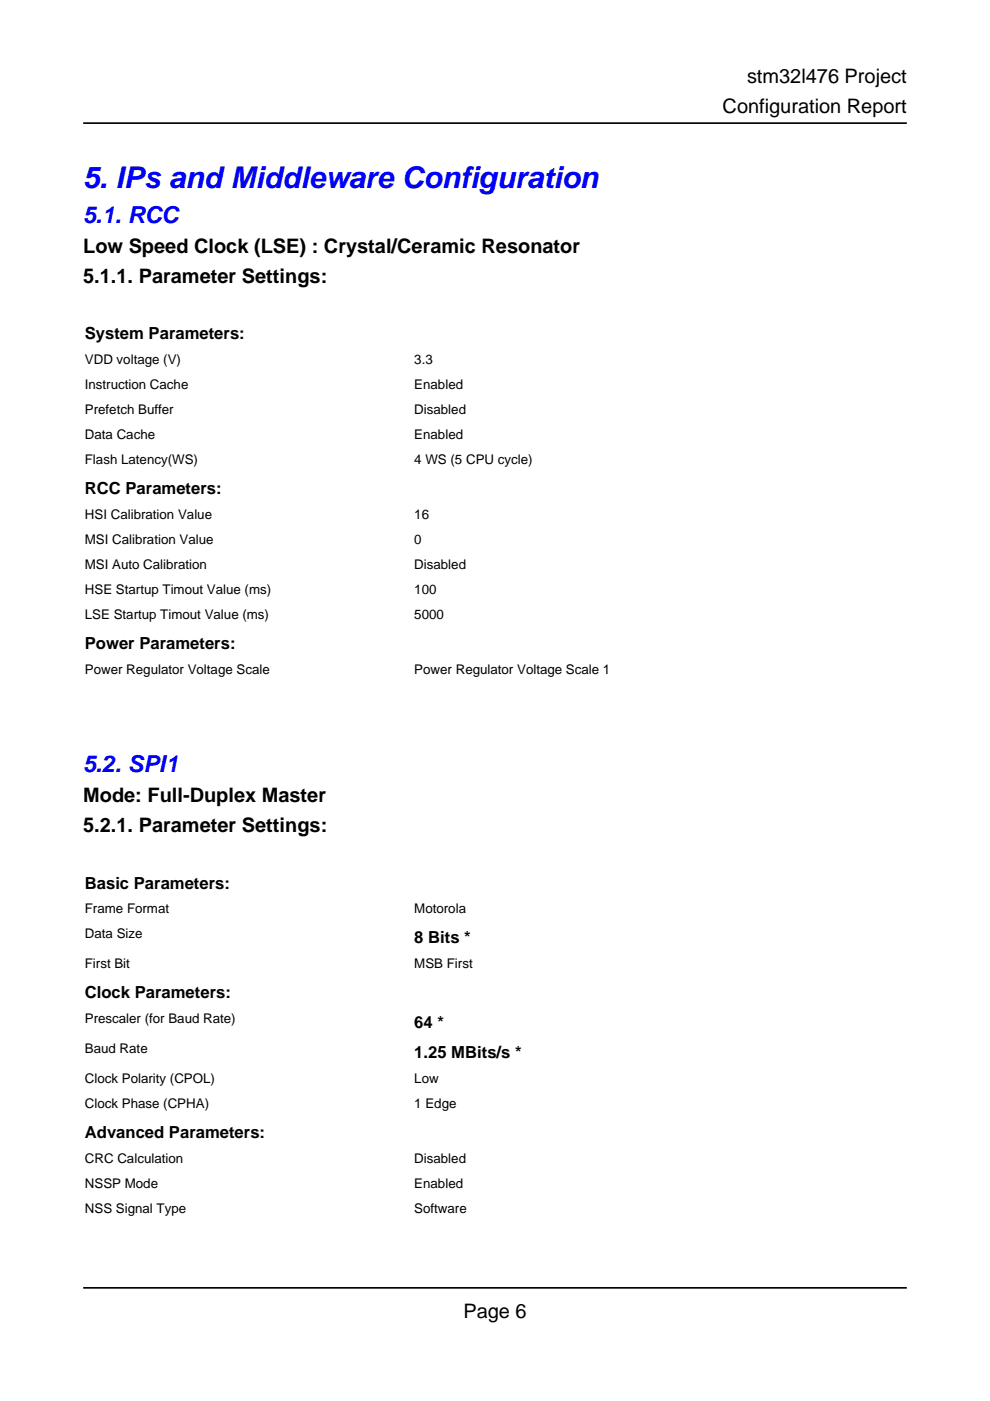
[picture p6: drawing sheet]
<svg xmlns="http://www.w3.org/2000/svg" width="210mm" height="297mm" viewBox="0 0 210 297" stroke-linecap="round" stroke-linejoin="round" font-family="sans-serif">
<defs><g id="words">
<text font-size="6.3" fill="#00f" x="17.6" y="39.9">5. IPs and Middleware Configuration</text>
<g font-size="4.9" fill="#00f">
<text x="17.6" y="47.3">5.1. RCC</text>
<text x="17.6" y="163.7">5.2. SPI1</text>
</g>
<g font-size="4.2">
<text x="158.4" y="17.6">stm32l476 Project</text>
<text x="153.2" y="24">Configuration Report</text>
<text x="17.6" y="53.6">Low Speed Clock (LSE) : Crystal/Ceramic Resonator</text>
<text x="17.6" y="60">5.1.1. Parameter Settings:</text>
<text x="17.6" y="170">Mode: Full-Duplex Master</text>
<text x="17.6" y="176.4">5.2.1. Parameter Settings:</text>
<text x="98.2" y="279.4">Page 6</text>
</g>
<g font-size="3.5">
<text x="18" y="72">System Parameters:</text>
<text x="18" y="104.8">RCC Parameters:</text>
<text x="18" y="137.6">Power Parameters:</text>
<text x="18" y="188.4">Basic Parameters:</text>
<text x="87.8" y="200">8 Bits *</text>
<text x="18" y="211.7">Clock Parameters:</text>
<text x="87.8" y="218">64 *</text>
<text x="87.8" y="224.4">1.25 MBits/s *</text>
<text x="18" y="241.3">Advanced Parameters:</text>
</g>
<g font-size="2.8">
<text x="18" y="77.3">VDD voltage (V)</text>
<text x="87.8" y="77.3">3.3</text>
<text x="18" y="82.5">Instruction Cache</text>
<text x="87.8" y="82.5">Enabled</text>
<text x="18" y="87.8">Prefetch Buffer</text>
<text x="87.8" y="87.8">Disabled</text>
<text x="18" y="93.1">Data Cache</text>
<text x="87.8" y="93.1">Enabled</text>
<text x="18" y="98.4">Flash Latency(WS)</text>
<text x="87.8" y="98.4">4 WS (5 CPU cycle)</text>
<text x="18" y="110.1">HSI Calibration Value</text>
<text x="87.8" y="110.1">16</text>
<text x="18" y="115.4">MSI Calibration Value</text>
<text x="87.8" y="115.4">0</text>
<text x="18" y="120.6">MSI Auto Calibration</text>
<text x="18" y="125.9">HSE Startup Timout Value (ms)</text>
<text x="87.8" y="120.6">Disabled</text>
<text x="87.8" y="125.9">100</text>
<text x="18" y="131.2">LSE Startup Timout Value (ms)</text>
<text x="87.8" y="131.2">5000</text>
<text x="18" y="142.9">Power Regulator Voltage Scale</text>
<text x="87.8" y="142.9">Power Regulator Voltage Scale 1</text>
<text x="18" y="193.7">Frame Format</text>
<text x="87.8" y="193.7">Motorola</text>
<text x="18" y="199">Data Size</text>
<text x="18" y="205.3">First Bit</text>
<text x="87.8" y="205.3">MSB First</text>
<text x="18" y="217">Prescaler (for Baud Rate)</text>
<text x="18" y="223.3">Baud Rate</text>
<text x="18" y="229.7">Clock Polarity (CPOL)</text>
<text x="87.8" y="229.7">Low</text>
<text x="18" y="234.9">Clock Phase (CPHA)</text>
<text x="87.8" y="234.9">1 Edge</text>
<text x="18" y="246.6">CRC Calculation</text>
<text x="18" y="251.9">NSSP Mode</text>
<text x="87.8" y="246.6">Disabled</text>
<text x="87.8" y="251.9">Enabled</text>
<text x="18" y="257.2">NSS Signal Type</text>
<text x="87.8" y="257.2">Software</text>
</g>
</g></defs>
<path d="M17.6 66.3h174.7v6.4h-174.7z" fill="none" stroke="#fff" stroke-width=".21"/>
<path d="M17.6 72.7h69.9v5.3h-69.9z" fill="#fff"/>
<path d="M17.6 72.7h69.9v5.3h-69.9z" fill="none" stroke="#fff" stroke-width=".21"/>
<path d="M87.5 72.7h104.8v5.3h-104.8z" fill="#fff"/>
<path d="M87.5 72.7h104.8v5.3h-104.8z" fill="none" stroke="#fff" stroke-width=".21"/>
<path d="M17.6 78h69.9v5.3h-69.9z" fill="#fff"/>
<path d="M17.6 78h69.9v5.3h-69.9z" fill="none" stroke="#fff" stroke-width=".21"/>
<path d="M87.5 78h104.8v5.3h-104.8z" fill="#fff"/>
<path d="M87.5 78h104.8v5.3h-104.8z" fill="none" stroke="#fff" stroke-width=".21"/>
<path d="M17.6 83.3h69.9v5.2h-69.9z" fill="#fff"/>
<path d="M17.6 83.3h69.9v5.2h-69.9z" fill="none" stroke="#fff" stroke-width=".21"/>
<path d="M87.5 83.3h104.8v5.2h-104.8z" fill="#fff"/>
<path d="M87.5 83.3h104.8v5.2h-104.8z" fill="none" stroke="#fff" stroke-width=".21"/>
<path d="M17.6 88.5h69.9v5.3h-69.9z" fill="#fff"/>
<path d="M17.6 88.5h69.9v5.3h-69.9z" fill="none" stroke="#fff" stroke-width=".21"/>
<path d="M87.5 88.5h104.8v5.3h-104.8z" fill="#fff"/>
<path d="M87.5 88.5h104.8v5.3h-104.8z" fill="none" stroke="#fff" stroke-width=".21"/>
<path d="M17.6 93.8h69.9v5.3h-69.9z" fill="#fff"/>
<path d="M17.6 93.8h69.9v5.3h-69.9z" fill="none" stroke="#fff" stroke-width=".21"/>
<path d="M87.5 93.8h104.8v5.3h-104.8z" fill="#fff"/>
<path d="M17.6 99.1h174.7v6.4h-174.7zM87.5 93.8h104.8v5.3h-104.8z" fill="none" stroke="#fff" stroke-width=".21"/>
<path d="M17.6 105.5h69.9v5.3h-69.9z" fill="#fff"/>
<path d="M17.6 105.5h69.9v5.3h-69.9z" fill="none" stroke="#fff" stroke-width=".21"/>
<path d="M87.5 105.5h104.8v5.3h-104.8z" fill="#fff"/>
<path d="M87.5 105.5h104.8v5.3h-104.8z" fill="none" stroke="#fff" stroke-width=".21"/>
<path d="M17.6 110.8h69.9v5.3h-69.9z" fill="#fff"/>
<path d="M17.6 110.8h69.9v5.3h-69.9z" fill="none" stroke="#fff" stroke-width=".21"/>
<path d="M87.5 110.8h104.8v5.3h-104.8z" fill="#fff"/>
<path d="M87.5 110.8h104.8v5.3h-104.8z" fill="none" stroke="#fff" stroke-width=".21"/>
<path d="M17.6 116.1h69.9v5.3h-69.9z" fill="#fff"/>
<path d="M17.6 116.1h69.9v5.3h-69.9z" fill="none" stroke="#fff" stroke-width=".21"/>
<path d="M87.5 116.1h104.8v5.3h-104.8z" fill="#fff"/>
<path d="M87.5 116.1h104.8v5.3h-104.8z" fill="none" stroke="#fff" stroke-width=".21"/>
<path d="M17.6 121.4h69.9v5.2h-69.9z" fill="#fff"/>
<path d="M17.6 121.4h69.9v5.2h-69.9z" fill="none" stroke="#fff" stroke-width=".21"/>
<path d="M87.5 121.4h104.8v5.2h-104.8z" fill="#fff"/>
<path d="M87.5 121.4h104.8v5.2h-104.8z" fill="none" stroke="#fff" stroke-width=".21"/>
<path d="M17.6 126.6h69.9v5.3h-69.9z" fill="#fff"/>
<path d="M17.6 126.6h69.9v5.3h-69.9z" fill="none" stroke="#fff" stroke-width=".21"/>
<path d="M87.5 126.6h104.8v5.3h-104.8z" fill="#fff"/>
<path d="M17.6 131.9h174.7v6.4h-174.7zM87.5 126.6h104.8v5.3h-104.8z" fill="none" stroke="#fff" stroke-width=".21"/>
<path d="M17.6 138.3h69.9v5.3h-69.9z" fill="#fff"/>
<path d="M17.6 138.3h69.9v5.3h-69.9z" fill="none" stroke="#fff" stroke-width=".21"/>
<path d="M87.5 138.3h104.8v5.3h-104.8z" fill="#fff"/>
<path d="M87.5 138.3h104.8v5.3h-104.8zM17.6 182.7h174.7v6.4h-174.7z" fill="none" stroke="#fff" stroke-width=".21"/>
<path d="M17.6 189.1h69.9v5.3h-69.9z" fill="#fff"/>
<path d="M17.6 189.1h69.9v5.3h-69.9z" fill="none" stroke="#fff" stroke-width=".21"/>
<path d="M87.5 189.1h104.8v5.3h-104.8z" fill="#fff"/>
<path d="M87.5 189.1h104.8v5.3h-104.8z" fill="none" stroke="#fff" stroke-width=".21"/>
<path d="M17.6 194.4h69.9v6.3h-69.9z" fill="#fff"/>
<path d="M17.6 194.4h69.9v6.3h-69.9z" fill="none" stroke="#fff" stroke-width=".21"/>
<path d="M87.5 194.4h104.8v6.3h-104.8z" fill="#fff"/>
<path d="M87.5 194.4h104.8v6.3h-104.8z" fill="none" stroke="#fff" stroke-width=".21"/>
<path d="M17.6 200.7h69.9v5.3h-69.9z" fill="#fff"/>
<path d="M17.6 200.7h69.9v5.3h-69.9z" fill="none" stroke="#fff" stroke-width=".21"/>
<path d="M87.5 200.7h104.8v5.3h-104.8z" fill="#fff"/>
<path d="M17.6 206h174.7v6.4h-174.7zM87.5 200.7h104.8v5.3h-104.8z" fill="none" stroke="#fff" stroke-width=".21"/>
<path d="M17.6 212.4h69.9v6.3h-69.9z" fill="#fff"/>
<path d="M17.6 212.4h69.9v6.3h-69.9z" fill="none" stroke="#fff" stroke-width=".21"/>
<path d="M87.5 212.4h104.8v6.3h-104.8z" fill="#fff"/>
<path d="M87.5 212.4h104.8v6.3h-104.8z" fill="none" stroke="#fff" stroke-width=".21"/>
<path d="M17.6 218.7h69.9v6.4h-69.9z" fill="#fff"/>
<path d="M17.6 218.7h69.9v6.4h-69.9z" fill="none" stroke="#fff" stroke-width=".21"/>
<path d="M87.5 218.7h104.8v6.4h-104.8z" fill="#fff"/>
<path d="M87.5 218.7h104.8v6.4h-104.8z" fill="none" stroke="#fff" stroke-width=".21"/>
<path d="M17.6 225.1h69.9v5.3h-69.9z" fill="#fff"/>
<path d="M17.6 225.1h69.9v5.3h-69.9z" fill="none" stroke="#fff" stroke-width=".21"/>
<path d="M87.5 225.1h104.8v5.3h-104.8z" fill="#fff"/>
<path d="M87.5 225.1h104.8v5.3h-104.8z" fill="none" stroke="#fff" stroke-width=".21"/>
<path d="M17.6 230.4h69.9v5.3h-69.9z" fill="#fff"/>
<path d="M17.6 230.4h69.9v5.3h-69.9z" fill="none" stroke="#fff" stroke-width=".21"/>
<path d="M87.5 230.4h104.8v5.3h-104.8z" fill="#fff"/>
<path d="M17.6 235.7h174.7v6.3h-174.7zM87.5 230.4h104.8v5.3h-104.8z" fill="none" stroke="#fff" stroke-width=".21"/>
<path d="M17.6 242h69.9v5.3h-69.9z" fill="#fff"/>
<path d="M17.6 242h69.9v5.3h-69.9z" fill="none" stroke="#fff" stroke-width=".21"/>
<path d="M87.5 242h104.8v5.3h-104.8z" fill="#fff"/>
<path d="M87.5 242h104.8v5.3h-104.8z" fill="none" stroke="#fff" stroke-width=".21"/>
<path d="M17.6 247.3h69.9v5.3h-69.9z" fill="#fff"/>
<path d="M17.6 247.3h69.9v5.3h-69.9z" fill="none" stroke="#fff" stroke-width=".21"/>
<path d="M87.5 247.3h104.8v5.3h-104.8z" fill="#fff"/>
<path d="M87.5 247.3h104.8v5.3h-104.8z" fill="none" stroke="#fff" stroke-width=".21"/>
<path d="M17.6 252.6h69.9v5.3h-69.9z" fill="#fff"/>
<path d="M17.6 252.6h69.9v5.3h-69.9z" fill="none" stroke="#fff" stroke-width=".21"/>
<path d="M87.5 252.6h104.8v5.3h-104.8z" fill="#fff"/>
<path d="M87.5 252.6h104.8v5.3h-104.8z" fill="none" stroke="#fff" stroke-width=".21"/>
<path d="M17.6 26.1h174.7M17.6 273h174.7" fill="none" stroke="#000" stroke-width=".35"/>
<use href="#words"/>
</svg>
